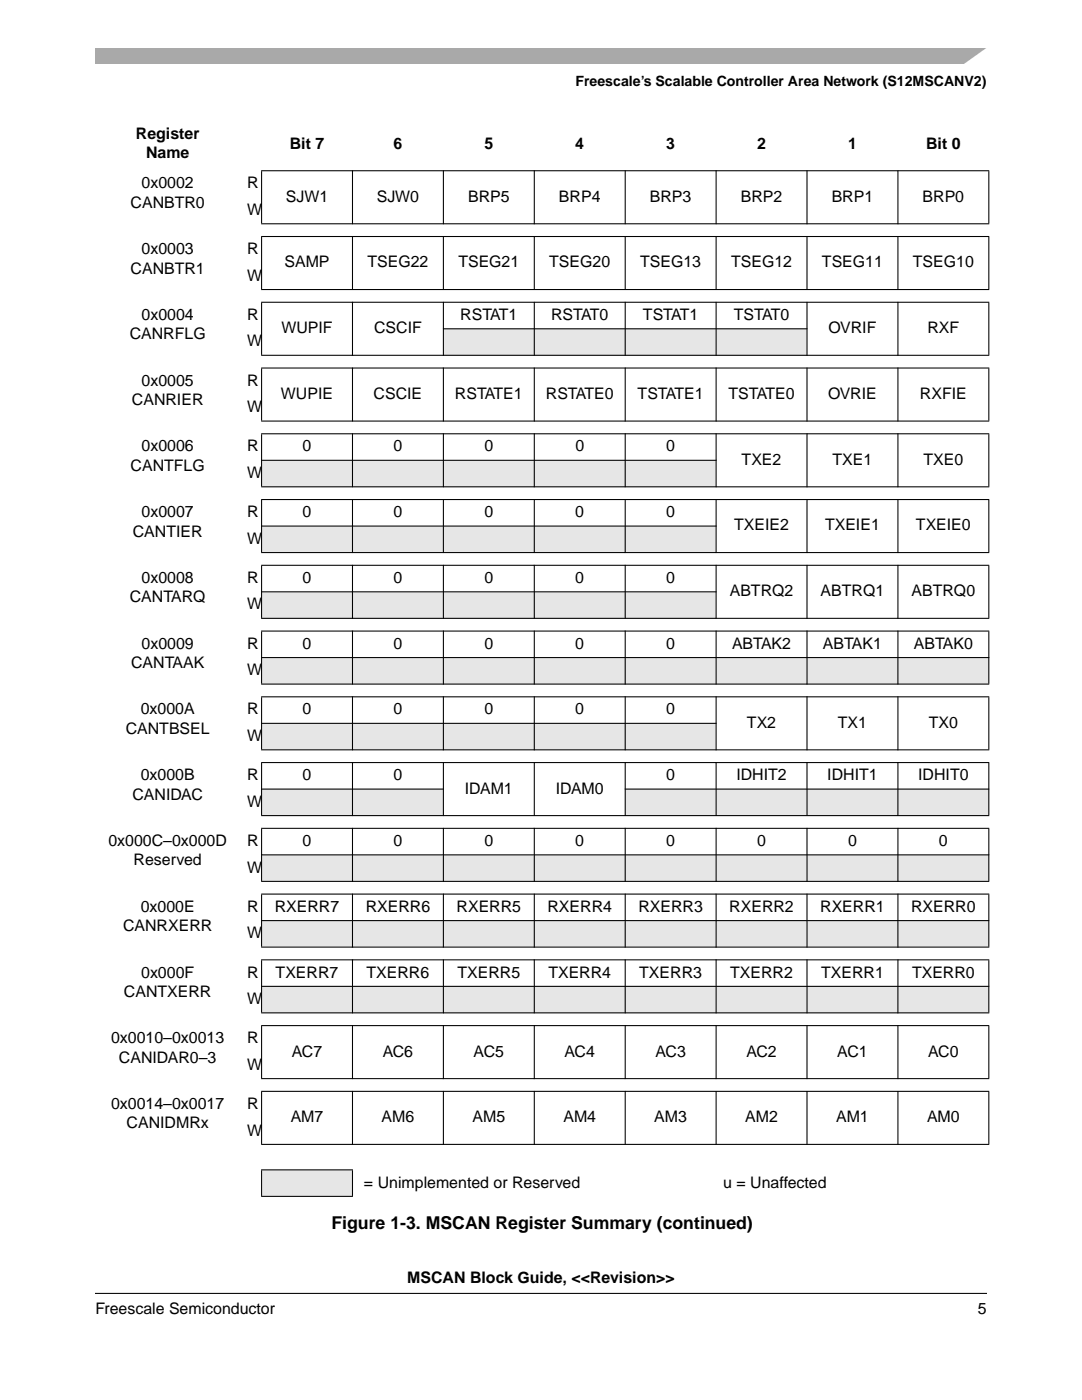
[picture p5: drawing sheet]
<svg xmlns="http://www.w3.org/2000/svg" width="216mm" height="279mm" viewBox="0 0 216 279" stroke-linecap="round" stroke-linejoin="round" font-family="sans-serif">
<defs><g id="words">
<text font-size="3.5" x="66.1" y="245.3">Figure 1-3. MSCAN Register Summary (continued)</text>
<g font-size="3.2">
<text x="27.1" y="27.7">Register</text>
<text x="57.8" y="29.7">Bit 7</text>
<text x="78.5" y="29.7">6</text>
<text x="96.7" y="29.7">5</text>
<text x="114.8" y="29.7">4</text>
<text x="132.9" y="29.7">3</text>
<text x="151.1" y="29.7">2</text>
<text x="169.2" y="29.7">1</text>
<text x="184.8" y="29.7">Bit 0</text>
<text x="29.1" y="31.6">Name</text>
<text x="26.1" y="41.5">CANBTR0</text>
<text x="28.3" y="37.6">0x0002</text>
<text x="49.3" y="37.6">R</text>
<text x="57" y="40.3">SJW1</text>
<text x="75.2" y="40.3">SJW0</text>
<text x="93.4" y="40.3">BRP5</text>
<text x="111.5" y="40.3">BRP4</text>
<text x="129.7" y="40.3">BRP3</text>
<text x="147.8" y="40.3">BRP2</text>
<text x="166" y="40.3">BRP1</text>
<text x="184.1" y="40.3">BRP0</text>
<text x="49.3" y="42.9">W</text>
<text x="28.3" y="50.7">0x0003</text>
<text x="49.3" y="50.7">R</text>
<text x="56.8" y="53.4">SAMP</text>
<text x="73.3" y="53.4">TSEG22</text>
<text x="91.5" y="53.4">TSEG21</text>
<text x="109.6" y="53.4">TSEG20</text>
<text x="127.7" y="53.4">TSEG13</text>
<text x="145.9" y="53.4">TSEG12</text>
<text x="164" y="53.4">TSEG11</text>
<text x="182.2" y="53.4">TSEG10</text>
<text x="26.1" y="54.6">CANBTR1</text>
<text x="49.3" y="56">W</text>
<text x="28.3" y="63.9">0x0004</text>
<text x="49.3" y="63.9">R</text>
<text x="91.8" y="63.9">RSTAT1</text>
<text x="110" y="63.9">RSTAT0</text>
<text x="128.3" y="63.9">TSTAT1</text>
<text x="146.4" y="63.9">TSTAT0</text>
<text x="25.9" y="67.7">CANRFLG</text>
<text x="49.3" y="69.1">W</text>
<text x="56.2" y="66.5">WUPIF</text>
<text x="74.6" y="66.5">CSCIF</text>
<text x="165.3" y="66.5">OVRIF</text>
<text x="185.1" y="66.5">RXF</text>
<text x="28.3" y="77">0x0005</text>
<text x="49.3" y="77">R</text>
<text x="26.3" y="80.9">CANRIER</text>
<text x="49.3" y="82.3">W</text>
<text x="56.1" y="79.6">WUPIE</text>
<text x="74.6" y="79.6">CSCIE</text>
<text x="90.8" y="79.6">RSTATE1</text>
<text x="108.9" y="79.6">RSTATE0</text>
<text x="127.2" y="79.6">TSTATE1</text>
<text x="145.4" y="79.6">TSTATE0</text>
<text x="165.2" y="79.6">OVRIE</text>
<text x="183.6" y="79.6">RXFIE</text>
<text x="26.1" y="94">CANTFLG</text>
<text x="28.3" y="90.1">0x0006</text>
<text x="49.3" y="95.4">W</text>
<text x="49.3" y="90.1">R</text>
<text x="60.4" y="90.1">0</text>
<text x="78.5" y="90.1">0</text>
<text x="96.7" y="90.1">0</text>
<text x="114.8" y="90.1">0</text>
<text x="132.9" y="90.1">0</text>
<text x="148" y="92.7">TXE2</text>
<text x="166.1" y="92.7">TXE1</text>
<text x="184.3" y="92.7">TXE0</text>
<text x="26.5" y="107.1">CANTIER</text>
<text x="28.3" y="103.2">0x0007</text>
<text x="49.3" y="103.2">R</text>
<text x="60.4" y="103.2">0</text>
<text x="78.5" y="103.2">0</text>
<text x="96.7" y="103.2">0</text>
<text x="114.8" y="103.2">0</text>
<text x="132.9" y="103.2">0</text>
<text x="146.5" y="105.9">TXEIE2</text>
<text x="164.6" y="105.9">TXEIE1</text>
<text x="182.8" y="105.9">TXEIE0</text>
<text x="49.3" y="108.5">W</text>
<text x="28.3" y="116.3">0x0008</text>
<text x="49.3" y="116.3">R</text>
<text x="60.4" y="116.3">0</text>
<text x="78.5" y="116.3">0</text>
<text x="96.7" y="116.3">0</text>
<text x="114.8" y="116.3">0</text>
<text x="132.9" y="116.3">0</text>
<text x="145.6" y="119">ABTRQ2</text>
<text x="163.7" y="119">ABTRQ1</text>
<text x="181.9" y="119">ABTRQ0</text>
<text x="25.9" y="120.2">CANTARQ</text>
<text x="49.3" y="121.6">W</text>
<text x="28.3" y="129.5">0x0009</text>
<text x="49.3" y="129.5">R</text>
<text x="60.4" y="129.5">0</text>
<text x="78.5" y="129.5">0</text>
<text x="96.7" y="129.5">0</text>
<text x="114.8" y="129.5">0</text>
<text x="132.9" y="129.5">0</text>
<text x="146.1" y="129.5">ABTAK2</text>
<text x="164.2" y="129.5">ABTAK1</text>
<text x="182.3" y="129.5">ABTAK0</text>
<text x="26.2" y="133.3">CANTAAK</text>
<text x="49.3" y="134.8">W</text>
<text x="28.1" y="142.6">0x000A</text>
<text x="49.3" y="142.6">R</text>
<text x="60.4" y="142.6">0</text>
<text x="78.5" y="142.6">0</text>
<text x="96.7" y="142.6">0</text>
<text x="114.8" y="142.6">0</text>
<text x="132.9" y="142.6">0</text>
<text x="25.1" y="146.5">CANTBSEL</text>
<text x="49.3" y="147.9">W</text>
<text x="149" y="145.2">TX2</text>
<text x="167.2" y="145.2">TX1</text>
<text x="185.3" y="145.2">TX0</text>
<text x="28.1" y="155.7">0x000B</text>
<text x="49.3" y="155.7">R</text>
<text x="60.4" y="155.7">0</text>
<text x="78.5" y="155.7">0</text>
<text x="132.9" y="155.7">0</text>
<text x="146.9" y="155.7">IDHIT2</text>
<text x="165.1" y="155.7">IDHIT1</text>
<text x="183.2" y="155.7">IDHIT0</text>
<text x="26.4" y="159.6">CANIDAC</text>
<text x="49.3" y="161">W</text>
<text x="92.8" y="158.4">IDAM1</text>
<text x="110.9" y="158.4">IDAM0</text>
<text x="21.6" y="168.8">0x000C–0x000D</text>
<text x="26.7" y="172.7">Reserved</text>
<text x="49.3" y="168.8">R</text>
<text x="60.4" y="168.8">0</text>
<text x="78.5" y="168.8">0</text>
<text x="96.7" y="168.8">0</text>
<text x="114.8" y="168.8">0</text>
<text x="132.9" y="168.8">0</text>
<text x="151.1" y="168.8">0</text>
<text x="169.2" y="168.8">0</text>
<text x="187.4" y="168.8">0</text>
<text x="49.3" y="174.1">W</text>
<text x="24.6" y="185.8">CANRXERR</text>
<text x="28.1" y="182">0x000E</text>
<text x="49.3" y="182">R</text>
<text x="54.8" y="182">RXERR7</text>
<text x="73" y="182">RXERR6</text>
<text x="91.1" y="182">RXERR5</text>
<text x="109.2" y="182">RXERR4</text>
<text x="127.4" y="182">RXERR3</text>
<text x="145.5" y="182">RXERR2</text>
<text x="163.7" y="182">RXERR1</text>
<text x="181.8" y="182">RXERR0</text>
<text x="49.3" y="187.3">W</text>
<text x="28.2" y="195.1">0x000F</text>
<text x="49.3" y="195.1">R</text>
<text x="55" y="195.1">TXERR7</text>
<text x="73.1" y="195.1">TXERR6</text>
<text x="91.3" y="195.1">TXERR5</text>
<text x="109.4" y="195.1">TXERR4</text>
<text x="127.6" y="195.1">TXERR3</text>
<text x="145.7" y="195.1">TXERR2</text>
<text x="163.8" y="195.1">TXERR1</text>
<text x="182" y="195.1">TXERR0</text>
<text x="24.7" y="199">CANTXERR</text>
<text x="49.3" y="200.4">W</text>
<text x="22.2" y="208.2">0x0010–0x0013</text>
<text x="49.3" y="208.2">R</text>
<text x="23.7" y="212.1">CANIDAR0–3</text>
<text x="49.3" y="213.5">W</text>
<text x="58.2" y="210.9">AC7</text>
<text x="76.4" y="210.9">AC6</text>
<text x="94.5" y="210.9">AC5</text>
<text x="112.6" y="210.9">AC4</text>
<text x="130.8" y="210.9">AC3</text>
<text x="148.9" y="210.9">AC2</text>
<text x="167.1" y="210.9">AC1</text>
<text x="185.2" y="210.9">AC0</text>
<text x="22.2" y="221.3">0x0014–0x0017</text>
<text x="49.3" y="221.3">R</text>
<text x="25.3" y="225.2">CANIDMRx</text>
<text x="49.3" y="226.6">W</text>
<text x="58" y="224">AM7</text>
<text x="76.1" y="224">AM6</text>
<text x="94.3" y="224">AM5</text>
<text x="112.4" y="224">AM4</text>
<text x="130.6" y="224">AM3</text>
<text x="148.7" y="224">AM2</text>
<text x="166.8" y="224">AM1</text>
<text x="185" y="224">AM0</text>
<text x="72.6" y="237">= Unimplemented or Reserved</text>
<text x="144.3" y="237">u = Unaffected</text>
<text x="81.3" y="256.1">MSCAN Block Guide, &lt;&lt;Revision&gt;&gt;</text>
<text x="19" y="262.3">Freescale Semiconductor</text>
<text x="195.1" y="262.3">5</text>
</g>
<text font-size="2.8" x="114.8" y="17.2">Freescale’s Scalable Controller Area Network (S12MSCANV2)</text>
</g></defs>
<path d="M19 9.5h177.8v3.2h-177.8z" fill="#a7a9ac"/>
<g fill="#fff">
<path d="M192 13l5.3-3.8h1.4v3.8z"/>
<path d="M19 258.1h177.8z"/>
</g>
<path d="M19 257.2h177.8v2.3h-177.8z" fill="#fff"/>
<path d="M19 258.1h177.8" fill="none" stroke="#000" stroke-width=".21"/>
<g fill="#e6e6e6">
<path d="M88.5 65.6h54.4v5.3h-54.4z"/>
<path d="M142.9 65.6h18.1v5.3h-18.1z"/>
</g>
<g fill="#fff">
<path d="M70.3 86.6h18.2v5.3h-18.2z"/>
<path d="M88.5 86.6h18.1v5.3h-18.1z"/>
<path d="M106.6 86.6h18.2v5.3h-18.2z"/>
</g>
<g fill="#e6e6e6">
<path d="M52.2 91.9h90.7v5.3h-90.7z"/>
<path d="M52.2 105h90.7v5.3h-90.7z"/>
</g>
<g fill="#fff">
<path d="M142.9 112.8h18.1v10.6h-18.1z"/>
<path d="M161 112.8h18.2v10.6h-18.2z"/>
<path d="M179.2 112.8h18.1v10.6h-18.1z"/>
</g>
<path d="M52.2 118.1h90.7v5.3h-90.7z" fill="#e6e6e6"/>
<g fill="#fff">
<path d="M142.9 125.9h18.1v5.3h-18.1z"/>
<path d="M161 125.9h18.2v5.3h-18.2z"/>
<path d="M179.2 125.9h18.1v5.3h-18.1z"/>
</g>
<g fill="#e6e6e6">
<path d="M52.2 131.2h90.7v5.3h-90.7z"/>
<path d="M142.9 131.2h54.4v5.3h-54.4z"/>
</g>
<g fill="#fff">
<path d="M142.9 139.1h18.1v10.5h-18.1z"/>
<path d="M161 139.1h18.2v10.5h-18.2z"/>
<path d="M179.2 139.1h18.1v10.5h-18.1z"/>
</g>
<path d="M52.2 144.4h90.7v5.2h-90.7z" fill="#e6e6e6"/>
<g fill="#fff">
<path d="M88.5 152.2h18.1v10.6h-18.1z"/>
<path d="M106.6 152.2h18.2v10.6h-18.2z"/>
</g>
<g fill="#e6e6e6">
<path d="M52.2 157.5h36.3v5.3h-36.3z"/>
<path d="M124.8 157.5h18.1v5.3h-18.1z"/>
<path d="M142.9 157.5h54.4v5.3h-54.4z"/>
<path d="M52.2 170.6h90.7v5.3h-90.7z"/>
<path d="M142.9 170.6h54.4v5.3h-54.4z"/>
<path d="M52.2 183.7h90.7v5.3h-90.7z"/>
<path d="M142.9 183.7h54.4v5.3h-54.4z"/>
<path d="M52.2 196.8h90.7v5.3h-90.7z"/>
<path d="M142.9 196.8h54.4v5.3h-54.4z"/>
<path d="M52.2 233.5h18.1v5.3h-18.1z"/>
</g>
<g fill="#000" stroke="#000" stroke-width=".21">
<path d="M52.1 34.1h145.3zM52.2 34.2v10.4zM52.2 47.3v10.4zM70.3 34v10.7zM70.3 47.1v10.8zM88.5 34v10.7zM88.5 47.1v10.8zM106.6 34v10.7zM106.6 47.1v10.8zM124.8 34v10.7zM124.8 47.1v10.8zM142.9 34v10.7z"/>
<path d="M142.9 47.1v10.8zM161 34v10.7zM161 47.1v10.8zM179.2 34v10.7zM179.2 47.1v10.8zM197.3 34.2v10.4zM197.3 47.3v10.4zM52.1 44.7h145.3zM52.1 47.2h145.3zM52.1 57.8h145.3zM52.2 60.4v10.4zM70.3 60.2v10.8z"/>
<path d="M88.5 60.2v10.8zM106.6 60.2v10.8zM124.8 60.2v10.8zM142.9 60.2v10.8zM161 60.2v10.8zM88.4 65.6h72.7zM179.2 60.2v10.8zM197.3 60.4v10.4zM52.1 60.3h145.3zM52.1 70.9h145.3zM52.1 73.4h145.3zM52.2 73.5v10.4z"/>
<path d="M52.2 86.7v10.4zM70.3 73.4v10.7zM70.3 86.5v10.7zM88.5 73.4v10.7zM88.5 86.5v10.7zM106.6 73.4v10.7zM106.6 86.5v10.7zM124.8 73.4v10.7zM124.8 86.5v10.7zM142.9 73.4v10.7zM142.9 86.5v10.7zM52.1 91.9h90.9z"/>
<path d="M161 73.4v10.7zM161 86.5v10.7zM179.2 73.4v10.7zM179.2 86.5v10.7zM197.3 73.5v10.4zM197.3 86.7v10.4zM52.1 84h145.3zM52.1 86.6h145.3zM52.1 97.2h145.3zM52.1 99.7h145.3zM52.2 99.8v10.4zM70.3 99.6v10.8z"/>
<path d="M88.5 99.6v10.8zM106.6 99.6v10.8zM124.8 99.6v10.8zM142.9 99.6v10.8zM52.1 105h90.9zM52.1 118.1h90.9zM161 99.6v10.8zM179.2 99.6v10.8zM197.3 99.8v10.4zM52.1 110.3h145.3zM52.1 112.8h145.3zM52.2 112.9v10.4z"/>
<path d="M52.2 126v10.4zM70.3 112.7v10.8zM70.3 125.9v10.7zM88.5 112.7v10.8zM88.5 125.9v10.7zM106.6 112.7v10.8zM106.6 125.9v10.7zM124.8 112.7v10.8zM124.8 125.9v10.7zM142.9 112.7v10.8zM142.9 125.9v10.7zM161 112.7v10.8z"/>
<path d="M161 125.9v10.7zM179.2 112.7v10.8zM179.2 125.9v10.7zM197.3 112.9v10.4zM197.3 126v10.4zM52.1 123.4h145.3zM52.1 125.9h145.3zM52.1 131.2h145.3zM52.1 136.5h145.3zM52.1 139.1h145.3zM52.2 139.2v10.4zM70.3 139v10.7z"/>
<path d="M88.5 139v10.7zM52.1 157.5h36.5zM106.6 139v10.7zM124.8 139v10.7zM142.9 139v10.7zM52.1 144.4h90.9zM161 139v10.7zM179.2 139v10.7zM197.3 139.2v10.4zM52.1 149.6h145.3zM52.1 152.2h145.3zM124.7 157.5h72.7z"/>
<path d="M52.2 152.3v10.4zM52.2 165.4v10.4zM70.3 152.1v10.8zM70.3 165.2v10.8zM88.5 152.1v10.8zM88.5 165.2v10.8zM106.6 152.1v10.8zM106.6 165.2v10.8zM124.8 152.1v10.8zM124.8 165.2v10.8zM142.9 152.1v10.8zM142.9 165.2v10.8z"/>
<path d="M161 152.1v10.8zM161 165.2v10.8zM179.2 152.1v10.8zM179.2 165.2v10.8zM197.3 152.3v10.4zM197.3 165.4v10.4zM52.1 162.8h145.3zM52.1 165.3h145.3zM52.1 170.6h145.3zM52.1 175.9h145.3zM52.1 178.4h145.3zM52.2 178.5v10.4z"/>
<path d="M70.3 178.3v10.8zM88.5 178.3v10.8zM106.6 178.3v10.8zM124.8 178.3v10.8zM142.9 178.3v10.8zM161 178.3v10.8zM179.2 178.3v10.8zM197.3 178.5v10.4zM52.1 183.7h145.3zM52.1 189h145.3zM52.1 191.6h145.3zM52.1 196.8h145.3z"/>
<path d="M52.2 191.6v10.5zM52.2 204.8v10.4zM70.3 191.5v10.7zM70.3 204.6v10.8zM88.5 191.5v10.7zM88.5 204.6v10.8zM106.6 191.5v10.7zM106.6 204.6v10.8zM124.8 191.5v10.7zM124.8 204.6v10.8zM142.9 191.5v10.7zM142.9 204.6v10.8z"/>
<path d="M161 191.5v10.7zM161 204.6v10.8zM179.2 191.5v10.7zM179.2 204.6v10.8zM197.3 191.6v10.5zM197.3 204.8v10.4zM52.1 202.1h145.3zM52.1 204.7h145.3zM52.1 215.3h145.3zM52.1 217.8h145.3zM52.2 217.9v10.4zM52.2 233.6v5.1z"/>
<path d="M70.3 217.7v10.8zM70.3 233.6v5.1zM52.1 233.5h18.3zM52.1 238.8h18.3zM88.5 217.7v10.8zM106.6 217.7v10.8zM124.8 217.7v10.8zM142.9 217.7v10.8zM161 217.7v10.8zM179.2 217.7v10.8zM197.3 217.9v10.4zM52.1 228.4h145.3z"/>
</g>
<use href="#words"/>
</svg>
